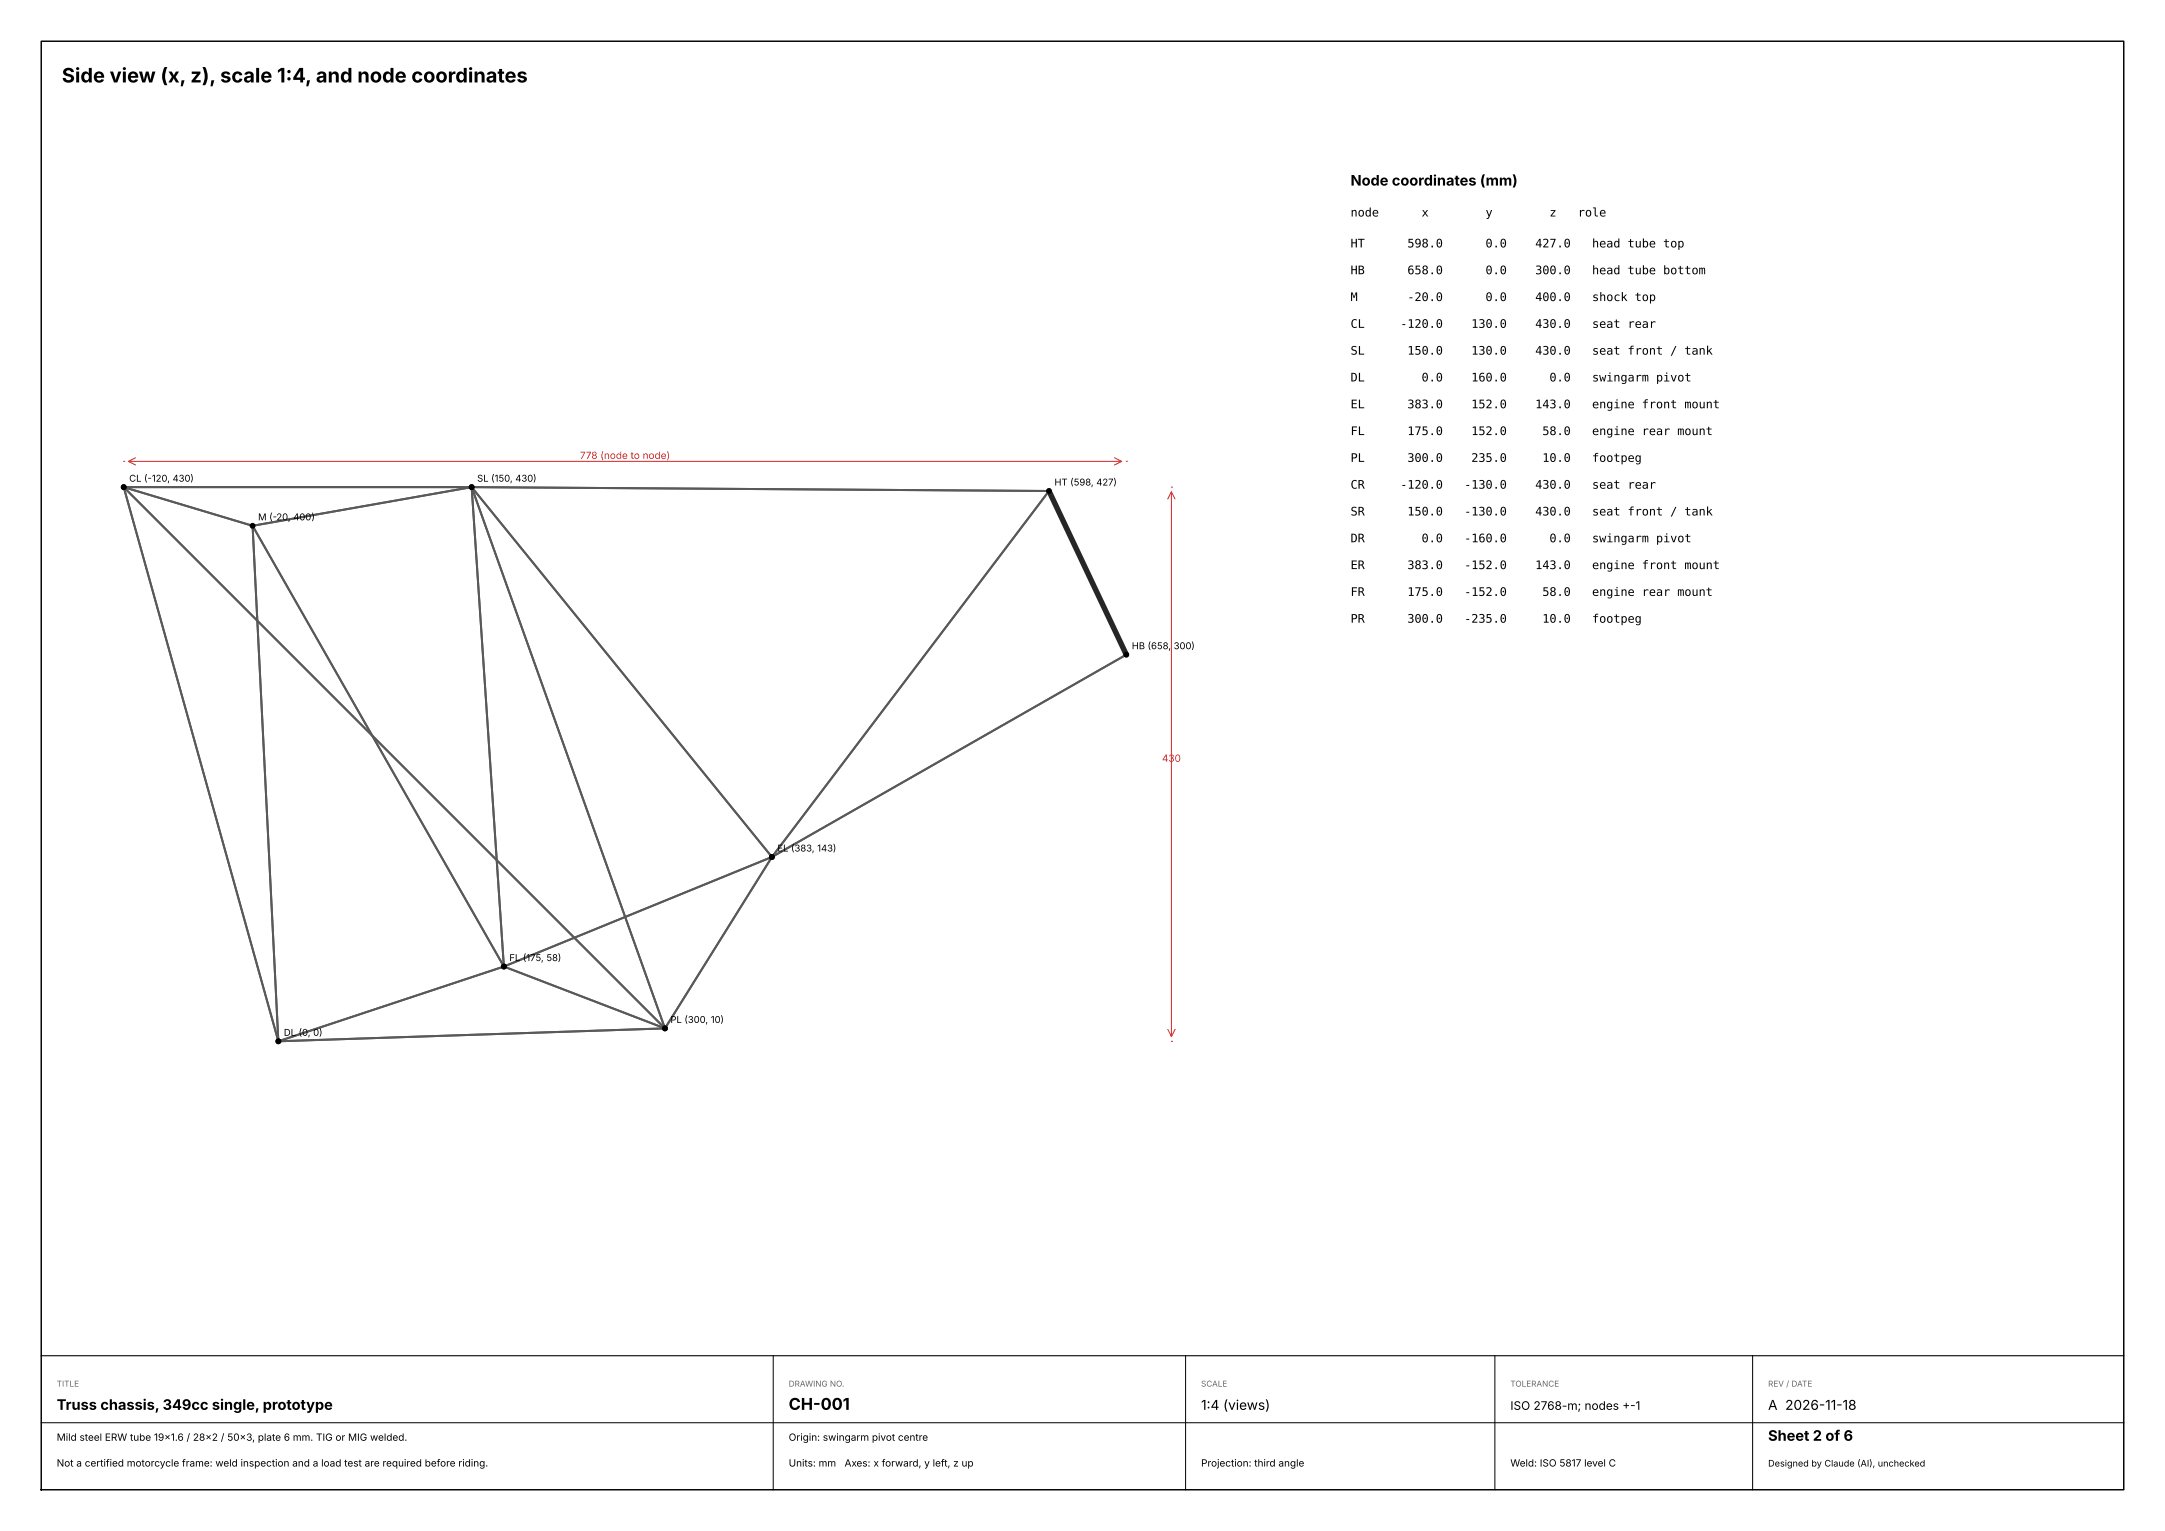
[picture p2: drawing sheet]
<svg xmlns="http://www.w3.org/2000/svg" width="420mm" height="297mm" viewBox="0 0 420 297" stroke-linecap="round" stroke-linejoin="round" font-family="sans-serif">
<defs><g id="words">
<text font-size="3.9" x="12" y="16">Side view (x, z), scale 1:4, and node coordinates</text>
<text font-size="3.2" x="153" y="273.5">CH-001</text>
<g font-size="2.8">
<text x="262" y="36">Node coordinates (mm)</text>
<text x="11" y="273.5">Truss chassis, 349cc single, prototype</text>
<text x="343" y="279.5">Sheet 2 of 6</text>
</g>
<g font-size="2.6">
<text x="233" y="273.5">1:4 (views)</text>
<text x="343" y="273.5">A 2026-11-18</text>
</g>
<g font-size="2.3">
<text x="262" y="42">node</text>
<text x="275.8" y="42">x</text>
<text x="288.2" y="42">y</text>
<text x="300.6" y="42">z</text>
<text x="306.1" y="42">role</text>
<text x="262" y="48">HT</text>
<text x="273" y="48">598.0</text>
<text x="288.2" y="48">0.0</text>
<text x="297.8" y="48">427.0</text>
<text x="308.8" y="48">head tube top</text>
<text x="262" y="53.2">HB</text>
<text x="273" y="53.2">658.0</text>
<text x="288.2" y="53.2">0.0</text>
<text x="297.8" y="53.2">300.0</text>
<text x="308.8" y="53.2">head tube bottom</text>
<text x="262" y="58.4">M</text>
<text x="273" y="58.4">-20.0</text>
<text x="288.2" y="58.4">0.0</text>
<text x="297.8" y="58.4">400.0</text>
<text x="308.8" y="58.4">shock top</text>
<text x="262" y="63.6">CL</text>
<text x="271.6" y="63.6">-120.0</text>
<text x="285.4" y="63.6">130.0</text>
<text x="297.8" y="63.6">430.0</text>
<text x="308.8" y="63.6">seat rear</text>
<text x="262" y="68.8">SL</text>
<text x="273" y="68.8">150.0</text>
<text x="285.4" y="68.8">130.0</text>
<text x="297.8" y="68.8">430.0</text>
<text x="308.8" y="68.8">seat front / tank</text>
<text x="262" y="74">DL</text>
<text x="275.8" y="74">0.0</text>
<text x="285.4" y="74">160.0</text>
<text x="300.6" y="74">0.0</text>
<text x="308.8" y="74">swingarm pivot</text>
<text x="262" y="79.2">EL</text>
<text x="273" y="79.2">383.0</text>
<text x="285.4" y="79.2">152.0</text>
<text x="297.8" y="79.2">143.0</text>
<text x="308.8" y="79.2">engine front mount</text>
<text x="262" y="84.4">FL</text>
<text x="262" y="89.6">PL</text>
<text x="273" y="84.4">175.0</text>
<text x="273" y="89.6">300.0</text>
<text x="285.4" y="84.4">152.0</text>
<text x="285.4" y="89.6">235.0</text>
<text x="299.2" y="84.4">58.0</text>
<text x="299.2" y="89.6">10.0</text>
<text x="308.8" y="84.4">engine rear mount</text>
<text x="308.8" y="89.6">footpeg</text>
<text x="262" y="94.8">CR</text>
<text x="271.6" y="94.8">-120.0</text>
<text x="284" y="94.8">-130.0</text>
<text x="297.8" y="94.8">430.0</text>
<text x="308.8" y="94.8">seat rear</text>
<text x="262" y="100">SR</text>
<text x="273" y="100">150.0</text>
<text x="284" y="100">-130.0</text>
<text x="297.8" y="100">430.0</text>
<text x="308.8" y="100">seat front / tank</text>
<text x="262" y="105.2">DR</text>
<text x="275.8" y="105.2">0.0</text>
<text x="284" y="105.2">-160.0</text>
<text x="300.6" y="105.2">0.0</text>
<text x="308.8" y="105.2">swingarm pivot</text>
<text x="262" y="110.4">ER</text>
<text x="273" y="110.4">383.0</text>
<text x="284" y="110.4">-152.0</text>
<text x="297.8" y="110.4">143.0</text>
<text x="308.8" y="110.4">engine front mount</text>
<text x="262" y="115.6">FR</text>
<text x="273" y="115.6">175.0</text>
<text x="284" y="115.6">-152.0</text>
<text x="299.2" y="115.6">58.0</text>
<text x="308.8" y="115.6">engine rear mount</text>
<text x="262" y="120.8">PR</text>
<text x="273" y="120.8">300.0</text>
<text x="284" y="120.8">-235.0</text>
<text x="299.2" y="120.8">10.0</text>
<text x="308.8" y="120.8">footpeg</text>
<text x="293" y="273.5">ISO 2768-m; nodes +-1</text>
</g>
<g font-size="1.9" fill="#d62728">
<text x="112.5" y="89">778 (node to node)</text>
<text x="225.4" y="147.8">430</text>
</g>
<g font-size="1.9">
<text x="11" y="279.5">Mild steel ERW tube 19x1.6 / 28x2 / 50x3, plate 6 mm. TIG or MIG welded.</text>
<text x="153" y="279.5">Origin: swingarm pivot centre</text>
<text x="11" y="284.5">Not a certified motorcycle frame: weld inspection and a load test are required before riding.</text>
<text x="153" y="284.5">Units: mm</text>
<text x="163.8" y="284.5">Axes: x forward, y left, z up</text>
<text x="233" y="284.5">Projection: third angle</text>
<text x="293" y="284.5">Weld: ISO 5817 level C</text>
</g>
<g font-size="1.8">
<text x="25.1" y="93.4">CL (-120, 430)</text>
<text x="92.6" y="93.4">SL (150, 430)</text>
<text x="204.6" y="94.2">HT (598, 427)</text>
<text x="50.1" y="100.9">M (-20, 400)</text>
<text x="219.6" y="125.9">HB (658, 300)</text>
<text x="150.8" y="165.2">EL (383, 143)</text>
<text x="98.8" y="186.4">FL (175, 58)</text>
<text x="55.1" y="200.9">DL (0, 0)</text>
<text x="130.1" y="198.4">PL (300, 10)</text>
<text x="343" y="284.5">Designed by Claude (AI), unchecked</text>
</g>
<g font-size="1.6" fill="#666">
<text x="11" y="269">TITLE</text>
<text x="153" y="269">DRAWING NO.</text>
<text x="233" y="269">SCALE</text>
<text x="293" y="269">TOLERANCE</text>
<text x="343" y="269">REV / DATE</text>
</g>
</g></defs>
<path d="M8 8h404v281h-404z" fill="none" stroke="#000" stroke-width=".28"/>
<path d="M8 263h404" fill="none" stroke="#000" stroke-width=".21"/>
<path d="M8 276h404M150 263v26M230 263v26M290 263v26M340 263v26" fill="none" stroke="#000" stroke-width=".19"/>
<path d="M203.5 95.2l15 31.8" fill="none" stroke="#262626" stroke-width="1.1"/>
<circle cx="54" cy="202" r=".39" fill="#262626"/>
<circle cx="24" cy="94.5" r=".19" fill="#595959"/>
<g fill="none" stroke="#595959" stroke-width=".39">
<path d="M24 94.5h67.5M24 94.5l30 107.5M24 94.5l25 7.5M24 94.5l105 105M91.5 94.5l112 .7-53.7 71.1M91.5 94.5l58.3 71.8M91.5 94.5l6.2 93M91.5 94.5l-42.5 7.5M91.5 94.5l37.5 105M49 102l5 100M49 102l48.7 85.5M218.5 127l-68.7 39.3"/>
<path d="M149.8 166.3l-52.1 21.2M149.8 166.3l-20.8 33.2M97.7 187.5l-43.7 14.5M97.7 187.5l31.3 12M129 199.5l-75 2.5"/>
</g>
<g fill="#000" stroke="#000" stroke-width=".35">
<circle cx="24" cy="94.5" r=".39"/>
<circle cx="91.5" cy="94.5" r=".39"/>
<circle cx="203.5" cy="95.3" r=".39"/>
<circle cx="49" cy="102" r=".39"/>
<circle cx="218.5" cy="127" r=".39"/>
<circle cx="149.7" cy="166.3" r=".39"/>
<circle cx="97.8" cy="187.5" r=".39"/>
<circle cx="129" cy="199.5" r=".39"/>
<circle cx="54" cy="202" r=".39"/>
</g>
<path d="M24 89.5h.1M24.9 89.5h192.7M26.3 88.8l-1.4 .7 1.4 .7M216.2 88.8l1.4 .7-1.4 .7M218.5 89.5h.1M226.5 96.8l.7-1.4 .8 1.4M227.2 94.5h.1M227.2 95.4v105.7M226.5 199.7l.7 1.4 .8-1.4M227.2 202h.1" fill="none" stroke="#d62728" stroke-width=".19"/>
<use href="#words"/>
</svg>
